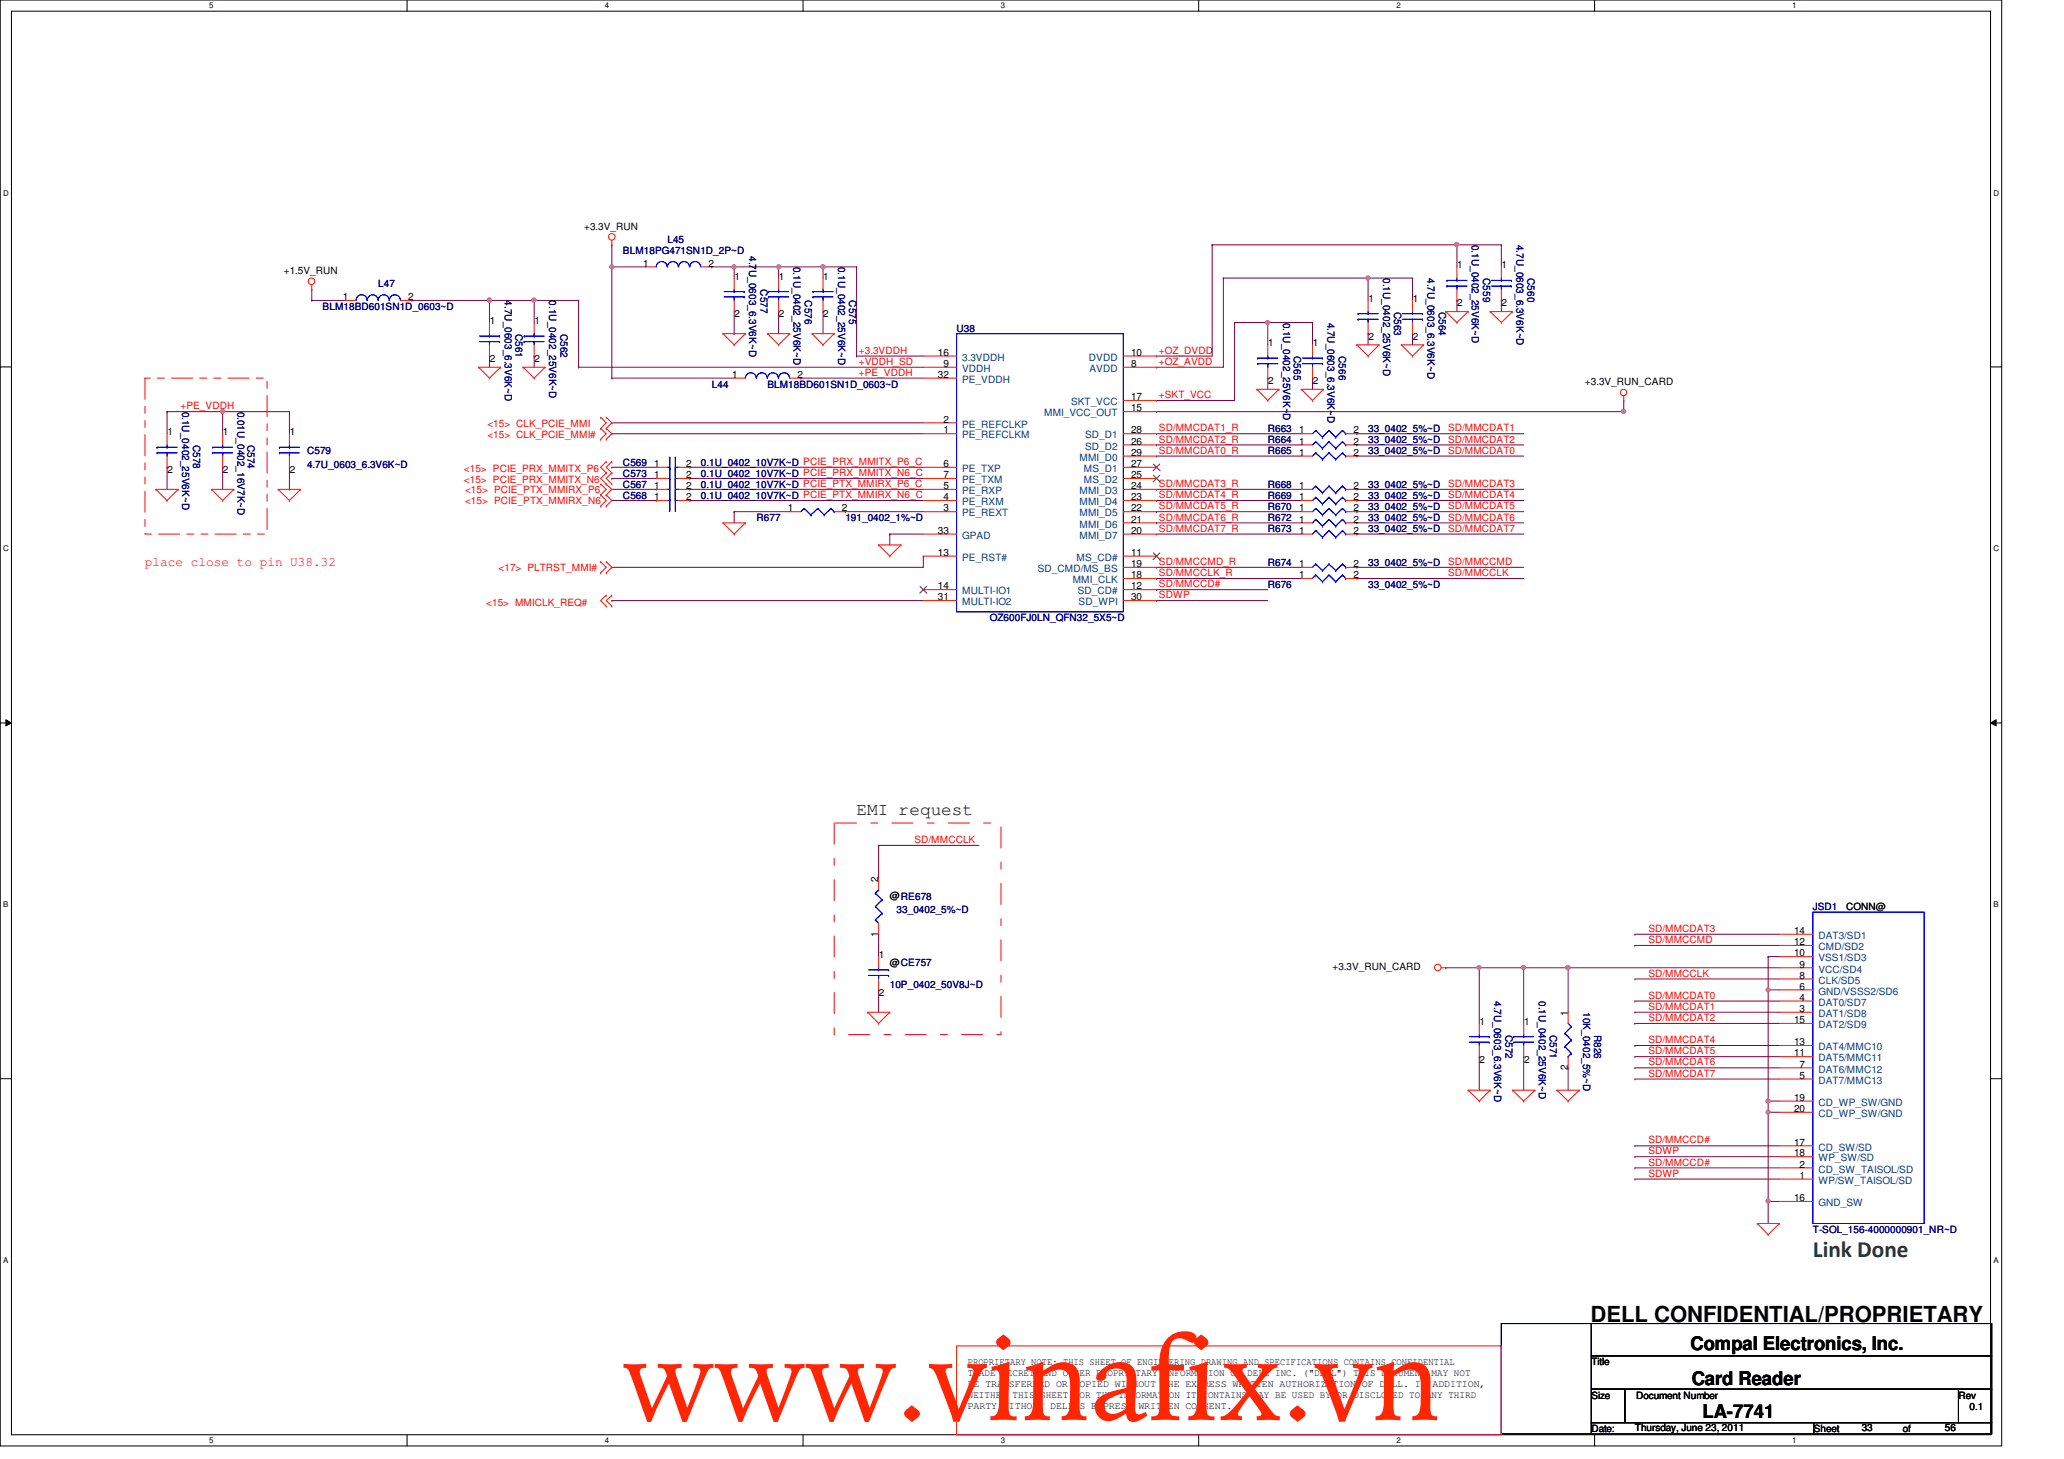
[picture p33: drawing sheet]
<svg xmlns="http://www.w3.org/2000/svg" width="297mm" height="210mm" viewBox="0 0 297 210" stroke-linecap="round" stroke-linejoin="round" font-family="sans-serif">
<defs><g id="words">
<text font-size="16.9" fill="#ff2600" x="89.6" y="204.3">www.vinafix.vn</text>
<text font-size="3.3" fill="#008000" x="260.9" y="180.8">Link Done</text>
<text font-size="3.2" x="228.9" y="190.2">DELL CONFIDENTIAL/PROPRIETARY</text>
<g font-size="2.7">
<text x="243.3" y="194.3">Compal Electronics, Inc.</text>
<text x="243.5" y="199.2">Card Reader</text>
<text x="245" y="204">LA-7741</text>
</g>
<text font-size="2.5" x="123.3" y="117.3">EMI request</text>
<text font-size="1.9" fill="#f00" x="20.9" y="81.5">place close to pin U38.32</text>
<g font-size="1.4">
<text x="84.1" y="33.1">+3.3V_RUN</text>
<text x="40.8" y="39.5">+1.5V_RUN</text>
<text x="92.5" y="38.4">1</text>
<text x="102" y="38.4">2</text>
<text x="105.7" y="40.2">1</text>
<text x="112.1" y="40.2">1</text>
<text x="118.5" y="40.2">1</text>
<text x="209.7" y="38.6">1</text>
<text x="216.1" y="38.6">1</text>
<text x="49.4" y="43.2">1</text>
<text x="58.8" y="43.2">2</text>
<text x="70.5" y="46.6">1</text>
<text x="76.9" y="46.6">1</text>
<text x="105.7" y="45.7">2</text>
<text x="112.1" y="45.7">2</text>
<text x="118.5" y="45.7">2</text>
<text x="196.9" y="43.4">1</text>
<text x="203.3" y="43.4">1</text>
<text x="209.7" y="44.1">2</text>
<text x="216.1" y="44.1">2</text>
<text x="70.5" y="52.1">2</text>
<text x="76.9" y="52.1">2</text>
<text x="135" y="51.2">16</text>
<text x="135.8" y="52.8">9</text>
<text x="162.8" y="52.8">8</text>
<text x="162.8" y="51.2">10</text>
<text x="182.5" y="49.8">1</text>
<text x="188.9" y="49.8">1</text>
<text x="196.9" y="48.9">2</text>
<text x="203.3" y="48.9">2</text>
<text x="105.4" y="54.4">1</text>
<text x="114.8" y="54.4">2</text>
<text x="135" y="54.4">32</text>
<text x="162.8" y="57.6">17</text>
<text x="162.8" y="59.2">15</text>
<text x="182.5" y="55.3">2</text>
<text x="188.9" y="55.3">2</text>
<text x="228.1" y="55.5">+3.3V_RUN_CARD</text>
<text x="24.1" y="62.6">1</text>
<text x="32.1" y="62.6">1</text>
<text x="41.7" y="62.6">1</text>
<text x="135.8" y="62.4">1</text>
<text x="135.8" y="60.8">2</text>
<text x="162.8" y="64">26</text>
<text x="162.8" y="62.4">28</text>
<text x="162.8" y="65.6">29</text>
<text x="187" y="64">1</text>
<text x="187" y="65.6">1</text>
<text x="187" y="62.4">1</text>
<text x="194.8" y="64">2</text>
<text x="194.8" y="65.6">2</text>
<text x="194.8" y="62.4">2</text>
<text x="24.1" y="68.1">2</text>
<text x="32.1" y="68.1">2</text>
<text x="41.7" y="68.1">2</text>
<text x="94.1" y="68.8">1</text>
<text x="94.1" y="67.2">1</text>
<text x="94.1" y="72">1</text>
<text x="94.1" y="70.4">1</text>
<text x="98.8" y="68.8">2</text>
<text x="98.8" y="67.2">2</text>
<text x="98.8" y="72">2</text>
<text x="98.8" y="70.4">2</text>
<text x="135.8" y="67.2">6</text>
<text x="135.8" y="68.8">7</text>
<text x="135.8" y="70.4">5</text>
<text x="135.8" y="72">4</text>
<text x="162.8" y="70.4">24</text>
<text x="162.8" y="72">23</text>
<text x="162.8" y="67.2">27</text>
<text x="162.8" y="68.8">25</text>
<text x="187" y="72">1</text>
<text x="187" y="70.4">1</text>
<text x="194.8" y="72">2</text>
<text x="194.8" y="70.4">2</text>
<text x="113.4" y="73.6">1</text>
<text x="121.2" y="73.6">2</text>
<text x="135" y="76.8">33</text>
<text x="135.8" y="73.6">3</text>
<text x="162.8" y="75.2">21</text>
<text x="162.8" y="76.8">20</text>
<text x="162.8" y="73.6">22</text>
<text x="187" y="76.8">1</text>
<text x="187" y="75.2">1</text>
<text x="187" y="73.6">1</text>
<text x="194.8" y="76.8">2</text>
<text x="194.8" y="75.2">2</text>
<text x="194.8" y="73.6">2</text>
<text x="135" y="80">13</text>
<text x="162.8" y="80">11</text>
<text x="162.8" y="83.2">18</text>
<text x="162.8" y="81.6">19</text>
<text x="187" y="83.2">1</text>
<text x="187" y="81.6">1</text>
<text x="194.8" y="83.2">2</text>
<text x="194.8" y="81.6">2</text>
<text x="135" y="84.8">14</text>
<text x="135" y="86.4">31</text>
<text x="162.8" y="86.4">30</text>
<text x="162.8" y="84.8">12</text>
<text x="126.4" y="126.9" transform="rotate(-90 126.4 126.9)">2</text>
<text x="128.1" y="129.4">@RE678</text>
<text x="265.7" y="131">CONN@</text>
<text x="126.4" y="134.7" transform="rotate(-90 126.4 134.7)">1</text>
<text x="126.5" y="137.8">1</text>
<text x="258.2" y="134.4">14</text>
<text x="258.2" y="136">12</text>
<text x="258.2" y="137.6">10</text>
<text x="126.5" y="143.3">2</text>
<text x="128.1" y="139">@CE757</text>
<text x="191.8" y="139.6">+3.3V_RUN_CARD</text>
<text x="259" y="139.2">9</text>
<text x="259" y="140.8">8</text>
<text x="259" y="142.4">6</text>
<text x="259" y="144">4</text>
<text x="212.9" y="147.4">1</text>
<text x="219.3" y="147.4">1</text>
<text x="225.6" y="146.1" transform="rotate(-90 225.6 146.1)">1</text>
<text x="258.2" y="147.2">15</text>
<text x="259" y="145.6">3</text>
<text x="212.9" y="152.9">2</text>
<text x="219.3" y="152.9">2</text>
<text x="225.6" y="153.9" transform="rotate(-90 225.6 153.9)">2</text>
<text x="258.2" y="150.4">13</text>
<text x="258.2" y="152">11</text>
<text x="259" y="153.6">7</text>
<text x="259" y="155.2">5</text>
<text x="258.2" y="158.4">19</text>
<text x="258.2" y="160">20</text>
<text x="258.2" y="164.8">17</text>
<text x="258.2" y="166.4">18</text>
<text x="259" y="168">2</text>
<text x="258.2" y="172.8">16</text>
<text x="259" y="169.6">1</text>
<text x="139.3" y="196.4">PROPRIETARY NOTE: THIS SHEET OF ENGINEERING DRAWING AND SPECIFICATIONS CONTAINS CONFIDENTIAL</text>
<text x="139.3" y="198">TRADE SECRET AND OTHER PROPRIETARY INFORMATION OF DELL INC. (&quot;DELL&quot;) THIS DOCUMENT MAY NOT</text>
<text x="229" y="196.4">Title</text>
<text x="139.3" y="199.6">BE TRANSFERRED OR COPIED WITHOUT THE EXPRESS WRITTEN AUTHORIZATION OF DELL. IN ADDITION,</text>
<text x="139.3" y="201.1">NEITHER THIS SHEET NOR THE INFORMATION IT CONTAINS WAY BE USED BY OR DISCLOSED TO ANY THIRD</text>
<text x="139.3" y="202.7">PARTY WITHOUT DELL'S EXPRESS WRITTEN CONSENT.</text>
<text x="229" y="201.2">Size</text>
<text x="235.5" y="201.2">Document Number</text>
<text x="281.9" y="201.2">Rev</text>
<text x="283.5" y="202.8">0.1</text>
<text x="229" y="206">Date:</text>
<text x="235.3" y="205.9">Thursday, June 23, 2011</text>
<text x="261" y="206">Sheet</text>
<text x="267.9" y="205.9">33</text>
<text x="273.9" y="206">of</text>
<text x="279.9" y="205.9">56</text>
</g>
<g font-size="1.4" fill="#000080">
<text x="96.1" y="35">L45</text>
<text x="211.8" y="35.2" transform="rotate(90 211.8 35.2)">0.1U_0402_25V6K~D</text>
<text x="218.2" y="35.2" transform="rotate(90 218.2 35.2)">4.7U_0603_6.3V6K~D</text>
<text x="54.4" y="41.4">L47</text>
<text x="89.7" y="36.6">BLM18PG471SN1D_2P~D</text>
<text x="107.8" y="36.8" transform="rotate(90 107.8 36.8)">4.7U_0603_6.3V6K~D</text>
<text x="109.4" y="41.6" transform="rotate(90 109.4 41.6)">C577</text>
<text x="114.2" y="38.4" transform="rotate(90 114.2 38.4)">0.1U_0402_25V6K~D</text>
<text x="120.6" y="38.4" transform="rotate(90 120.6 38.4)">0.1U_0402_25V6K~D</text>
<text x="199" y="40" transform="rotate(90 199 40)">0.1U_0402_25V6K~D</text>
<text x="205.4" y="40" transform="rotate(90 205.4 40)">4.7U_0603_6.3V6K~D</text>
<text x="213.4" y="40" transform="rotate(90 213.4 40)">C559</text>
<text x="219.8" y="40" transform="rotate(90 219.8 40)">C560</text>
<text x="46.4" y="44.6">BLM18BD601SN1D_0603~D</text>
<text x="72.6" y="43.2" transform="rotate(90 72.6 43.2)">4.7U_0603_6.3V6K~D</text>
<text x="79" y="43.2" transform="rotate(90 79 43.2)">0.1U_0402_25V6K~D</text>
<text x="115.8" y="43.2" transform="rotate(90 115.8 43.2)">C576</text>
<text x="122.2" y="43.2" transform="rotate(90 122.2 43.2)">C575</text>
<text x="137.7" y="47.8">U38</text>
<text x="184.7" y="46.4" transform="rotate(90 184.7 46.4)">0.1U_0402_25V6K~D</text>
<text x="191" y="46.4" transform="rotate(90 191 46.4)">4.7U_0603_6.3V6K~D</text>
<text x="200.7" y="44.8" transform="rotate(90 200.7 44.8)">C563</text>
<text x="207" y="44.8" transform="rotate(90 207 44.8)">C564</text>
<text x="74.2" y="48" transform="rotate(90 74.2 48)">C561</text>
<text x="80.6" y="48" transform="rotate(90 80.6 48)">C562</text>
<text x="186.2" y="51.2" transform="rotate(90 186.2 51.2)">C565</text>
<text x="192.7" y="51.2" transform="rotate(90 192.7 51.2)">C566</text>
<text x="26.2" y="59.2" transform="rotate(90 26.2 59.2)">0.1U_0402_25V6K~D</text>
<text x="34.2" y="59.2" transform="rotate(90 34.2 59.2)">0.01U_0402_16V7K~D</text>
<text x="102.4" y="55.8">L44</text>
<text x="110.4" y="55.8">BLM18BD601SN1D_0603~D</text>
<text x="27.8" y="64" transform="rotate(90 27.8 64)">C578</text>
<text x="35.6" y="64" transform="rotate(90 35.6 64)">C574</text>
<text x="44.2" y="65.4">C579</text>
<text x="182.5" y="63.8">R664</text>
<text x="182.5" y="65.4">R665</text>
<text x="182.5" y="62.2">R663</text>
<text x="196.9" y="63.8">33_0402_5%~D</text>
<text x="196.9" y="65.4">33_0402_5%~D</text>
<text x="196.9" y="62.2">33_0402_5%~D</text>
<text x="44.2" y="67.3">4.7U_0603_6.3V6K~D</text>
<text x="89.7" y="68.6">C573</text>
<text x="89.7" y="67">C569</text>
<text x="89.7" y="71.8">C568</text>
<text x="89.7" y="70.2">C567</text>
<text x="100.9" y="68.6">0.1U_0402_10V7K~D PCIE_PRX_MMITX_N6_C</text>
<text x="100.9" y="67">0.1U_0402_10V7K~D PCIE_PRX_MMITX_P6_C</text>
<text x="100.9" y="71.8">0.1U_0402_10V7K~D PCIE_PTX_MMIRX_N6_C</text>
<text x="100.9" y="70.2">0.1U_0402_10V7K~D PCIE_PTX_MMIRX_P6_C</text>
<text x="182.5" y="71.8">R669</text>
<text x="182.5" y="70.2">R668</text>
<text x="196.9" y="71.8">33_0402_5%~D</text>
<text x="196.9" y="70.2">33_0402_5%~D</text>
<text x="108.9" y="75">R677</text>
<text x="121.7" y="75">191_0402_1%~D</text>
<text x="182.5" y="76.6">R673</text>
<text x="182.5" y="75">R672</text>
<text x="182.5" y="73.4">R670</text>
<text x="196.9" y="76.6">33_0402_5%~D</text>
<text x="196.9" y="75">33_0402_5%~D</text>
<text x="196.9" y="73.4">33_0402_5%~D</text>
<text x="182.5" y="81.4">R674</text>
<text x="196.9" y="81.4">33_0402_5%~D</text>
<text x="142.4" y="89.4">OZ600FJ0LN_QFN32_5X5~D</text>
<text x="182.5" y="84.6">R676</text>
<text x="196.9" y="84.6">33_0402_5%~D</text>
<text x="129" y="131.3">33_0402_5%~D</text>
<text x="260.9" y="131">JSD1</text>
<text x="128.1" y="142.2">10P_0402_50V8J~D</text>
<text x="215" y="144" transform="rotate(90 215 144)">4.7U_0603_6.3V6K~D</text>
<text x="216.7" y="148.8" transform="rotate(90 216.7 148.8)">C572</text>
<text x="221.4" y="144" transform="rotate(90 221.4 144)">0.1U_0402_25V6K~D</text>
<text x="223.1" y="148.8" transform="rotate(90 223.1 148.8)">C571</text>
<text x="227.8" y="145.6" transform="rotate(90 227.8 145.6)">10K_0402_5%~D</text>
<text x="229.4" y="148.8" transform="rotate(90 229.4 148.8)">R826</text>
<text x="260.9" y="177.4">T-SOL_156-4000000901_NR~D</text>
</g>
<g font-size="1.4" fill="#f00">
<text x="123.6" y="50.9">+3.3VDDH</text>
<text x="123.6" y="52.5">+VDDH_SD</text>
<text x="166.8" y="52.5">+OZ_AVDD</text>
<text x="166.8" y="50.9">+OZ_DVDD</text>
<text x="26" y="58.9">+PE_VDDH</text>
<text x="123.6" y="54.1">+PE_VDDH</text>
<text x="166.8" y="57.3">+SKT_VCC</text>
<text x="70.1" y="61.4">&lt;15&gt; CLK_PCIE_MMI</text>
<text x="70.1" y="63">&lt;15&gt; CLK_PCIE_MMI#</text>
<text x="166.8" y="65.3">SD/MMCDAT0_R</text>
<text x="166.8" y="62.1">SD/MMCDAT1_R</text>
<text x="166.8" y="63.7">SD/MMCDAT2_R</text>
<text x="208.4" y="62.1">SD/MMCDAT1</text>
<text x="208.4" y="63.7">SD/MMCDAT2</text>
<text x="208.4" y="65.3">SD/MMCDAT0</text>
<text x="66.8" y="67.9">&lt;15&gt; PCIE_PRX_MMITX_P6</text>
<text x="66.8" y="69.5">&lt;15&gt; PCIE_PRX_MMITX_N6</text>
<text x="66.9" y="71">&lt;15&gt; PCIE_PTX_MMIRX_P6</text>
<text x="166.8" y="71.7">SD/MMCDAT4_R</text>
<text x="166.8" y="70.1">SD/MMCDAT3_R</text>
<text x="208.4" y="70.1">SD/MMCDAT3</text>
<text x="208.4" y="71.7">SD/MMCDAT4</text>
<text x="66.9" y="72.6">&lt;15&gt; PCIE_PTX_MMIRX_N6</text>
<text x="166.8" y="76.5">SD/MMCDAT7_R</text>
<text x="166.8" y="73.3">SD/MMCDAT5_R</text>
<text x="166.8" y="74.9">SD/MMCDAT6_R</text>
<text x="208.4" y="73.3">SD/MMCDAT5</text>
<text x="208.4" y="74.9">SD/MMCDAT6</text>
<text x="208.4" y="76.5">SD/MMCDAT7</text>
<text x="71.8" y="82.2">&lt;17&gt; PLTRST_MMI#</text>
<text x="166.8" y="82.9">SD/MMCCLK_R</text>
<text x="166.8" y="81.3">SD/MMCCMD_R</text>
<text x="208.4" y="81.3">SD/MMCCMD</text>
<text x="208.4" y="82.9">SD/MMCCLK</text>
<text x="70" y="87.1">&lt;15&gt; MMICLK_REQ#</text>
<text x="166.8" y="86.1">SDWP</text>
<text x="166.8" y="84.5">SD/MMCCD#</text>
<text x="131.6" y="121.3">SD/MMCCLK</text>
<text x="237.2" y="135.7">SD/MMCCMD</text>
<text x="237.2" y="134.1">SD/MMCDAT3</text>
<text x="237.2" y="143.7">SD/MMCDAT0</text>
<text x="237.2" y="140.5">SD/MMCCLK</text>
<text x="237.2" y="145.3">SD/MMCDAT1</text>
<text x="237.2" y="146.9">SD/MMCDAT2</text>
<text x="237.2" y="150.1">SD/MMCDAT4</text>
<text x="237.2" y="154.9">SD/MMCDAT7</text>
<text x="237.2" y="153.3">SD/MMCDAT6</text>
<text x="237.2" y="151.7">SD/MMCDAT5</text>
<text x="237.2" y="167.7">SD/MMCCD#</text>
<text x="237.2" y="164.5">SD/MMCCD#</text>
<text x="237.2" y="166.1">SDWP</text>
<text x="237.2" y="169.3">SDWP</text>
</g>
<g font-size="1.4" fill="#004080">
<text x="138.5" y="53.5">VDDH</text>
<text x="138.5" y="51.9">3.3VDDH</text>
<text x="156.7" y="51.9">DVDD</text>
<text x="156.8" y="53.5">AVDD</text>
<text x="138.5" y="55.1">PE_VDDH</text>
<text x="150.3" y="59.9">MMI_VCC_OUT</text>
<text x="154.1" y="58.3">SKT_VCC</text>
<text x="138.5" y="63.1">PE_REFCLKM</text>
<text x="138.5" y="61.5">PE_REFCLKP</text>
<text x="156.2" y="64.7">SD_D2</text>
<text x="156.2" y="63.1">SD_D1</text>
<text x="138.5" y="67.9">PE_TXP</text>
<text x="138.5" y="69.5">PE_TXM</text>
<text x="138.5" y="71.1">PE_RXP</text>
<text x="155.4" y="71.1">MMI_D3</text>
<text x="155.4" y="66.3">MMI_D0</text>
<text x="156" y="67.9">MS_D1</text>
<text x="156" y="69.5">MS_D2</text>
<text x="138.5" y="74.3">PE_REXT</text>
<text x="138.5" y="72.7">PE_RXM</text>
<text x="138.5" y="77.5">GPAD</text>
<text x="155.4" y="72.7">MMI_D4</text>
<text x="155.4" y="75.9">MMI_D6</text>
<text x="155.4" y="77.5">MMI_D7</text>
<text x="155.4" y="74.3">MMI_D5</text>
<text x="138.5" y="80.7">PE_RST#</text>
<text x="149.3" y="82.3">SD_CMD/MS_BS</text>
<text x="154.4" y="83.9">MMI_CLK</text>
<text x="154.9" y="80.7">MS_CD#</text>
<text x="138.5" y="85.5">MULTI-IO1</text>
<text x="138.5" y="87.1">MULTI-IO2</text>
<text x="155.1" y="85.5">SD_CD#</text>
<text x="155.2" y="87.1">SD_WPI</text>
<text x="261.7" y="135.1">DAT3/SD1</text>
<text x="261.7" y="136.7">CMD/SD2</text>
<text x="261.7" y="138.3">VSS1/SD3</text>
<text x="261.7" y="139.9">VCC/SD4</text>
<text x="261.7" y="141.5">CLK/SD5</text>
<text x="261.7" y="143.1">GND/VSSS2/SD6</text>
<text x="261.7" y="144.7">DAT0/SD7</text>
<text x="261.7" y="146.3">DAT1/SD8</text>
<text x="261.7" y="147.9">DAT2/SD9</text>
<text x="261.7" y="151.1">DAT4/MMC10</text>
<text x="261.7" y="152.7">DAT5/MMC11</text>
<text x="261.7" y="154.3">DAT6/MMC12</text>
<text x="261.7" y="155.9">DAT7/MMC13</text>
<text x="261.7" y="159.1">CD_WP_SW/GND</text>
<text x="261.7" y="160.7">CD_WP_SW/GND</text>
<text x="261.7" y="165.5">CD_SW/SD</text>
<text x="261.7" y="167.1">WP_SW/SD</text>
<text x="261.7" y="173.5">GND_SW</text>
<text x="261.7" y="168.7">CD_SW_TAISOL/SD</text>
<text x="261.7" y="170.3">WP/SW_TAISOL/SD</text>
</g>
<g font-size="1.1">
<text x="30.1" y="1.1">5</text>
<text x="87" y="1.1">4</text>
<text x="144" y="1.1">3</text>
<text x="201" y="1.1">2</text>
<text x="257.9" y="1.1">1</text>
<text x=".5" y="28.2">D</text>
<text x="286.9" y="28.2">D</text>
<text x=".5" y="79.3">C</text>
<text x="286.9" y="79.3">C</text>
<text x=".5" y="130.6">B</text>
<text x="286.9" y="130.6">B</text>
<text x=".5" y="181.7">A</text>
<text x="286.9" y="181.7">A</text>
<text x="30.1" y="207.6">5</text>
<text x="87" y="207.6">4</text>
<text x="144" y="207.6">3</text>
<text x="201" y="207.6">2</text>
<text x="257.9" y="207.6">1</text>
</g>
</g></defs>
<path d="M0 0h288.1v208h-288.1zM1.6 1.6h284.9v204.8h-284.9z" fill="none" stroke="#000" stroke-width=".14"/>
<g fill="#fff">
<path d="M30.1 .2h.6v1.2h-.6z"/>
<path d="M30.1 206.6h.6v1.2h-.6z"/>
</g>
<path d="M58.6 0v1.6M58.6 206.4v1.6" fill="none" stroke="#000" stroke-width=".14"/>
<g fill="#fff">
<path d="M87 .2h.6v1.2h-.6z"/>
<path d="M87 206.6h.6v1.2h-.6z"/>
</g>
<path d="M115.6 0v1.6M115.6 206.4v1.6" fill="none" stroke="#000" stroke-width=".14"/>
<g fill="#fff">
<path d="M144 .2h.6v1.2h-.6z"/>
<path d="M144 206.6h.6v1.2h-.6z"/>
</g>
<path d="M172.5 0v1.6M172.5 206.4v1.6" fill="none" stroke="#000" stroke-width=".14"/>
<g fill="#fff">
<path d="M201 .2h.5v1.2h-.5z"/>
<path d="M201 206.6h.5v1.2h-.5z"/>
</g>
<path d="M229.5 0v1.6M229.5 206.4v1.6" fill="none" stroke="#000" stroke-width=".14"/>
<g fill="#fff">
<path d="M257.9 .2h.6v1.2h-.6z"/>
<path d="M257.9 206.6h.6v1.2h-.6z"/>
<path d="M.5 27.2h.7v1.2h-.7z"/>
<path d="M286.9 27.2h.8v1.2h-.8z"/>
<path d="M.5 78.4h.7v1.1h-.7z"/>
<path d="M286.9 78.4h.8v1.1h-.8z"/>
</g>
<path d="M0 52.8h1.6M286.5 52.8h1.6" fill="none" stroke="#000" stroke-width=".14"/>
<g fill="#fff">
<path d="M.5 129.6h.7v1.2h-.7z"/>
<path d="M286.9 129.6h.7v1.2h-.7z"/>
</g>
<path d="M0 104h1.6M.8 103.5l.8 .5-.8 .4zM286.5 104l.8-.5v.9zM286.5 104h1.6" fill="none" stroke="#000" stroke-width=".14"/>
<path d="M.8 103.5l.8 .5-.8 .4zM286.5 104l.8-.5v.9z" fill="#000"/>
<g fill="#fff">
<path d="M.5 180.8h.7v1.1h-.7z"/>
<path d="M286.9 180.8h.7v1.1h-.7z"/>
</g>
<path d="M0 155.2h1.6M286.5 155.2h1.6" fill="none" stroke="#000" stroke-width=".14"/>
<path d="M254.5 137.6h.1M254.5 137.6v4.8M254.5 172.8h.1M254.5 160h.1M254.5 160v12.8M254.5 172.8h1.6" fill="none" stroke="#800040" stroke-width=".14"/>
<circle cx="254.5" cy="160" r=".3" fill="#f0f"/>
<circle cx="254.5" cy="160" r=".3" fill="none" stroke="#f0f" stroke-width=".14"/>
<path d="M254.5 142.4h.1M254.5 142.4h1.6M254.5 142.4v16M235.3 168h.1M235.3 164.8h.1M235.3 166.4h.1M235.3 169.6h.1M235.3 168h20.8M235.3 164.8h20.8M235.3 166.4h20.8M235.3 169.6h20.8" fill="none" stroke="#800040" stroke-width=".14"/>
<circle cx="254.5" cy="142.4" r=".3" fill="#f0f"/>
<circle cx="254.5" cy="142.4" r=".3" fill="none" stroke="#f0f" stroke-width=".14"/>
<g fill="none" stroke="#800040" stroke-width=".14">
<path d="M225.7 139.2h.1M225.7 139.2h30.4M235.3 136h.1M235.3 134.4h.1M235.3 136h20.8M235.3 134.4h20.8M235.3 144h.1M235.3 145.6h.1M235.3 147.2h.1M235.3 150.4h.1M235.3 155.2h.1M235.3 153.6h.1"/>
<path d="M235.3 152h.1M235.3 140.8h.1M235.3 144h20.8M235.3 145.6h20.8M235.3 147.2h20.8M235.3 150.4h20.8M235.3 155.2h20.8M235.3 153.6h20.8M235.3 152h20.8M235.3 140.8h20.8"/>
</g>
<circle cx="225.7" cy="139.2" r=".31" fill="#f0f"/>
<circle cx="225.7" cy="139.2" r=".31" fill="none" stroke="#f0f" stroke-width=".14"/>
<path d="M254.5 158.4h.1M254.5 158.4h1.6M254.5 158.4v1.6" fill="none" stroke="#800040" stroke-width=".14"/>
<circle cx="254.5" cy="158.4" r=".3" fill="#f0f"/>
<circle cx="254.5" cy="158.4" r=".3" fill="none" stroke="#f0f" stroke-width=".14"/>
<path d="M254.5 137.6h.1M254.5 137.6h1.6M254.5 160h.1M254.5 172.8h.1M254.5 160h1.6M254.5 172.8v3.2" fill="none" stroke="#800040" stroke-width=".14"/>
<circle cx="254.5" cy="172.8" r=".3" fill="#f0f"/>
<circle cx="254.5" cy="172.8" r=".3" fill="none" stroke="#f0f" stroke-width=".14"/>
<g fill="none" stroke="#800040" stroke-width=".14">
<path d="M88 35.2h.1M88 35.2v3.2M24 59.2h.1M24 59.2v3.2M76.9 51.2h.1M76.9 43.2h.1M76.9 43.2v3.2M76.9 51.2v1.6M76.9 43.2h6.4M115.3 54.4h.1M115.3 54.4h17.6M123.3 51.2h.1"/>
<path d="M123.3 51.2h9.6"/>
</g>
<circle cx="76.8" cy="43.2" r=".3" fill="#f0f"/>
<circle cx="76.8" cy="43.2" r=".3" fill="none" stroke="#f0f" stroke-width=".14"/>
<path d="M70.4 43.2h.1M70.4 43.2v3.2" fill="none" stroke="#800040" stroke-width=".14"/>
<circle cx="70.4" cy="43.2" r=".3" fill="#f0f"/>
<circle cx="70.4" cy="43.2" r=".3" fill="none" stroke="#f0f" stroke-width=".14"/>
<g fill="none" stroke="#800040" stroke-width=".14">
<path d="M118.4 38.4h.1M118.4 38.4h4.9M123.3 38.4h.1M123.3 38.4v12.8M44.9 43.2h.1M44.9 41.6h.1M44.9 43.2h4.8M44.9 41.6v1.6M70.4 51.2h.1M70.4 51.2v1.6M88 54.4h.1M88 54.4h17.7"/>
<path d="M112.1 44.8h.1M112.1 44.8v3.2M118.4 44.8h.1M118.4 44.8v3.2"/>
</g>
<circle cx="118.4" cy="38.4" r=".3" fill="#f0f"/>
<circle cx="118.4" cy="38.4" r=".3" fill="none" stroke="#f0f" stroke-width=".14"/>
<g fill="none" stroke="#800040" stroke-width=".14">
<path d="M88 38.4h.1M88 38.4h4.9M112.1 38.4h.1M112.1 38.4v1.6M118.4 38.4h.1M118.4 38.4v1.6M24 59.2h.1M24 59.2h8M32 59.2h.1M32 59.2v3.2M83.3 43.2h.1M83.3 52.8h.1"/>
<path d="M83.3 43.2v9.6M83.3 52.8h49.6M32 67.2h.1M32 67.2v3.2M105.7 73.6h.1M105.7 73.6h8M105.7 73.6v1.6M121.7 73.6h.1M121.7 73.6h11.2M128.1 76.8h.1M128.1 76.8v1.6M128.1 76.8h4.8"/>
<path d="M88 86.4h.1M88 81.6h.1M88 86.4h44.9M88 81.6h44.9"/>
</g>
<circle cx="88.1" cy="38.4" r=".3" fill="#f0f"/>
<circle cx="88.1" cy="38.4" r=".3" fill="none" stroke="#f0f" stroke-width=".14"/>
<path d="M70.4 43.2h.1M70.4 43.2h6.5M132.9 80h.1M132.9 80v1.6" fill="none" stroke="#800040" stroke-width=".14"/>
<circle cx="70.4" cy="43.2" r=".3" fill="#f0f"/>
<circle cx="70.4" cy="43.2" r=".3" fill="none" stroke="#f0f" stroke-width=".14"/>
<path d="M105.7 38.4h.1M105.7 38.4h6.4" fill="none" stroke="#800040" stroke-width=".14"/>
<circle cx="112.1" cy="38.4" r=".3" fill="#f0f"/>
<circle cx="112.1" cy="38.4" r=".3" fill="none" stroke="#f0f" stroke-width=".14"/>
<circle cx="105.6" cy="38.4" r=".31" fill="#f0f"/>
<circle cx="105.6" cy="38.4" r=".31" fill="none" stroke="#f0f" stroke-width=".14"/>
<g fill="none" stroke="#800040" stroke-width=".14">
<path d="M174.5 35.2h.1M174.5 35.2v16h-8M174.5 35.2h41.6M209.7 35.2h.1M209.7 35.2v3.2M216.1 35.2h.1M216.1 35.2v3.2M166.5 52.8h.1M166.5 51.2h.1M166.5 52.8h9.6M24 67.2h.1M24 67.2v3.2"/>
<path d="M88 60.8h.1M88 62.4h.1M88 67.2h.1M88 68.8h.1M88 60.8h44.9M88 62.4h44.9M88 68.8h6.4M88 67.2h6.4M88 70.4h6.4M88 72h6.4M94.4 70.4h.1M94.4 72h.1"/>
<path d="M99.3 68.8h.1M99.3 67.2h.1M99.3 72h.1M99.3 70.4h.1M99.3 68.8h33.6M99.3 67.2h33.6M99.3 70.4h33.6M99.3 72h33.6"/>
</g>
<circle cx="209.7" cy="35.2" r=".31" fill="#f0f"/>
<circle cx="209.7" cy="35.2" r=".31" fill="none" stroke="#f0f" stroke-width=".14"/>
<path d="M176.1 40h.1M176.1 40h27.2M196.9 48h.1M196.9 40h.1M196.9 48v1.6M209.7 43.2h.1M209.7 43.2v1.6M216.1 43.2h.1M216.1 43.2v1.6" fill="none" stroke="#800040" stroke-width=".14"/>
<circle cx="196.8" cy="40" r=".3" fill="#f0f"/>
<circle cx="196.8" cy="40" r=".3" fill="none" stroke="#f0f" stroke-width=".14"/>
<g fill="none" stroke="#800040" stroke-width=".14">
<path d="M166.5 57.6h.1M176.1 40h.1M176.1 40v12.8M177.7 46.4h.1M177.7 46.4v11.2h-11.2M177.7 46.4h11.2M182.5 54.4h.1M182.5 46.4h.1M182.5 54.4v1.6M196.9 40h.1M196.9 40v3.2M203.3 40h.1"/>
<path d="M203.3 48h.1M203.3 40v3.2M203.3 48v1.6"/>
</g>
<circle cx="182.5" cy="46.4" r=".3" fill="#f0f"/>
<circle cx="182.5" cy="46.4" r=".3" fill="none" stroke="#f0f" stroke-width=".14"/>
<path d="M166.5 59.2h.1M166.5 59.2h67.2M182.5 46.4h.1M182.5 46.4v3.2M188.9 46.4h.1M188.9 54.4h.1M188.9 46.4v3.2M188.9 54.4v1.6" fill="none" stroke="#800040" stroke-width=".14"/>
<circle cx="233.7" cy="59.2" r=".31" fill="#f0f"/>
<circle cx="233.7" cy="59.2" r=".31" fill="none" stroke="#f0f" stroke-width=".14"/>
<path d="M32 59.2h.1M32 59.2h9.7M233.7 57.6h.1M233.7 57.6v1.6" fill="none" stroke="#800040" stroke-width=".14"/>
<circle cx="32" cy="59.2" r=".3" fill="#f0f"/>
<circle cx="32" cy="59.2" r=".3" fill="none" stroke="#f0f" stroke-width=".14"/>
<path d="M112.1 38.4h.1M112.1 38.4h6.3" fill="none" stroke="#800040" stroke-width=".14"/>
<circle cx="118.4" cy="38.4" r=".3" fill="#f0f"/>
<circle cx="118.4" cy="38.4" r=".3" fill="none" stroke="#f0f" stroke-width=".14"/>
<g fill="none" stroke="#800040" stroke-width=".14">
<path d="M88 38.4h.1M88 38.4v16M102.4 38.4h.1M102.4 38.4h3.3M105.7 38.4h.1M105.7 38.4v1.6M41.7 59.2v3.2M59.3 43.2h.1M59.3 43.2h11.1M105.7 48h.1M105.7 44.8v3.2M41.7 62.4h.1"/>
<path d="M41.7 70.4h.1M41.7 67.2v3.2M126.4 121.6h.1M126.4 134.4h.1M126.4 121.6v4.8M126.4 134.4v3.2M126.4 121.6h14.5M208.1 139.2h.1M208.1 139.2h11.2M212.9 139.2h.1M212.9 139.2v8M219.3 139.2h.1"/>
<path d="M219.3 139.2v8M126.4 142.4h.1M126.4 142.4v3.2M212.9 152h.1M212.9 152v4.8M219.3 152h.1M219.3 152v4.8M225.7 153.6h.1M225.7 153.6v3.2"/>
</g>
<circle cx="212.8" cy="139.2" r=".3" fill="#f0f"/>
<circle cx="212.8" cy="139.2" r=".3" fill="none" stroke="#f0f" stroke-width=".14"/>
<path d="M219.3 139.2h.1M219.3 139.2h6.4M225.7 139.2h.1M225.7 139.2v6.4" fill="none" stroke="#800040" stroke-width=".14"/>
<circle cx="219.2" cy="139.2" r=".3" fill="#f0f"/>
<circle cx="219.2" cy="139.2" r=".3" fill="none" stroke="#f0f" stroke-width=".14"/>
<g fill="none" stroke="#800040" stroke-width=".14">
<path d="M166.5 65.6h.1M166.5 62.4h.1M166.5 64h.1M166.5 76.8h.1M166.5 73.6h.1M166.5 75.2h.1M166.5 72h.1M166.5 70.4h.1M166.5 62.4h20.8M166.5 64h20.8M166.5 65.6h20.8M166.5 70.4h20.8"/>
<path d="M166.5 72h20.8M166.5 73.6h20.8M166.5 75.2h20.8M166.5 76.8h20.8M195.3 62.4h.1M195.3 64h.1M195.3 65.6h.1M195.3 70.4h.1M195.3 72h.1M195.3 73.6h.1M195.3 75.2h.1M195.3 76.8h.1"/>
<path d="M195.3 62.4h24M195.3 64h24M195.3 65.6h24M195.3 70.4h24M195.3 72h24M195.3 73.6h24M195.3 75.2h24M195.3 76.8h24M166.5 83.2h.1M166.5 81.6h.1M166.5 86.4h.1M166.5 84.8h.1"/>
<path d="M166.5 81.6h20.8M166.5 83.2h20.8M166.5 86.4h16M166.5 84.8h16M195.3 81.6h.1M195.3 83.2h.1M195.3 81.6h24M195.3 83.2h24"/>
</g>
<g fill="none" stroke="#f00" stroke-width=".14">
<path d="M88 35.2h.1M88 34.6v.6M92.9 38.4h1.5M100.9 38.4h1.5M209.7 38.4v1.6M216.1 38.4v1.6M44.9 41.6h.1M44.9 41v.6M49.7 43.2h1.6M57.7 43.2h1.6M68.9 52.8h.1M68.9 52.8h3.1"/>
<path d="M68.9 52.8l1.5 1.6M70.4 54.4h.1M70.4 46.4v1.6M70.4 49.6v1.6M72 52.8h.1M72 52.8l-1.6 1.6M75.3 52.8h.1M75.3 52.8h3.1M75.3 52.8l1.6 1.6M76.9 54.4h.1M76.9 46.4v1.6M76.9 49.6v1.6"/>
<path d="M78.4 52.8h.1M78.4 52.8l-1.5 1.6M104.1 48h.1M104.1 48h3.2M104.1 48l1.6 1.6M105.7 49.6h.1M105.7 54.4h1.6M105.7 40v1.6M105.7 43.2v1.6M107.3 48h.1M107.3 48l-1.6 1.6M110.4 48h.1"/>
<path d="M110.4 48h3.3M110.4 48l1.7 1.6M112.1 49.6h.1M112.1 40v1.6M112.1 43.2v1.6M113.7 48h.1M113.7 48l-1.6 1.6M113.7 54.4h1.6M116.9 48h.1M116.9 48h3.2M116.9 48l1.5 1.6M118.4 49.6h.1"/>
<path d="M118.4 40v1.6M118.4 43.2v1.6M120.1 48h.1M120.1 48l-1.7 1.6M132.9 52.8h4.8M132.9 54.4h4.8M132.9 51.2h4.8M161.7 52.8h4.8M161.7 51.2h4.8M161.7 57.6h4.8M161.7 59.2h4.8M180.9 56h.1"/>
<path d="M180.9 56h3.2M180.9 56l1.6 1.6M182.5 57.6h.1M182.5 49.6v1.6M182.5 52.8v1.6M184.1 56h.1M184.1 56l-1.6 1.6M187.3 56h.1M187.3 56h3.2M187.3 56l1.6 1.6M188.9 57.6h.1M188.9 49.6v1.6"/>
<path d="M188.9 52.8v1.6M190.5 56h.1M190.5 56l-1.6 1.6M195.3 49.6h.1M195.3 49.6h3.2M195.3 49.6l1.6 1.6M196.9 51.2h.1M196.9 43.2v1.6M196.9 46.4v1.6M198.5 49.6h.1M198.5 49.6l-1.6 1.6M201.7 49.6h.1"/>
<path d="M201.7 49.6h3.2M201.7 49.6l1.6 1.6M203.3 51.2h.1M203.3 43.2v1.6M203.3 46.4v1.6M204.9 49.6h.1M204.9 49.6l-1.6 1.6M208.1 44.8h.1M208.1 44.8h3.2M208.1 44.8l1.6 1.6M209.7 46.4h.1M209.7 41.6v1.6"/>
<path d="M211.3 44.8h.1M211.3 44.8l-1.6 1.6M214.5 44.8h.1M214.5 44.8h3.2M214.5 44.8l1.6 1.6M216.1 46.4h.1M216.1 41.6v1.6M217.7 44.8h.1M217.7 44.8l-1.6 1.6M233.7 57.6h.1M233.7 57v.6M22.4 70.4h.1"/>
<path d="M22.4 70.4h3.3M22.4 70.4l1.6 1.6M24 72h.1M24 62.4v1.6M24 65.6v1.6M25.7 70.4h.1M25.7 70.4l-1.7 1.6M30.4 70.4h.1M30.4 70.4h3.3M30.4 70.4l1.6 1.6M32 72h.1M32 62.4v1.6"/>
<path d="M32 65.6v1.6M33.7 70.4h.1M33.7 70.4l-1.7 1.6M40 70.4h.1M40 70.4h3.3M40 70.4l1.7 1.6M41.7 72h.1M41.7 62.4v1.6M41.7 65.6v1.6M43.3 70.4h.1M43.3 70.4l-1.6 1.6M86.4 61.6h.1"/>
<path d="M86.4 60h.1M86.4 63.2h.1M86.4 72.8h.1M86.4 71.2h.1M86.4 69.6h.1M86.4 60l.8 .8-.8 .8M86.4 61.6l.8 .8-.8 .8M86.4 71.2l.8 .8-.8 .8M86.4 69.6l.8 .8-.8 .8M87.2 60h.1M87.2 61.6h.1M87.2 63.2h.1"/>
<path d="M87.2 66.4h.1M87.2 68h.1M87.2 69.6h.1M87.2 71.2h.1M87.2 72.8h.1M87.2 68l-.8 .8 .8 .8M87.2 60l.8 .8-.8 .8M87.2 61.6l.8 .8-.8 .8M87.2 66.4l-.8 .8 .8 .8M87.2 71.2l.8 .8-.8 .8M87.2 69.6l.8 .8-.8 .8M88 66.4h.1"/>
<path d="M88 68h.1M88 69.6h.1M88 66.4l-.8 .8 .8 .8M88 68l-.8 .8 .8 .8M94.4 70.4h1.7M94.4 68.8h1.7M94.4 67.2h1.7M94.4 72h1.7M97.7 70.4h1.6M97.7 68.8h1.6M97.7 67.2h1.6M97.7 72h1.6"/>
<path d="M104.1 75.2h.1M104.1 75.2h3.2M104.1 75.2l1.6 1.6M105.7 76.8h.1M107.3 75.2h.1M107.3 75.2l-1.6 1.6M113.7 73.6h1.6M120.1 73.6h1.6M126.4 78.4h.1M126.4 78.4h3.3M126.4 78.4l1.7 1.6M129.7 78.4h.1"/>
<path d="M129.7 78.4l-1.6 1.6M132.9 70.4h4.8M132.9 68.8h4.8M132.9 76.8h4.8M132.9 67.2h4.8M132.9 72h4.8M132.9 73.6h4.8M132.9 62.4h4.8M132.9 60.8h4.8M161.7 75.2h4.8M161.7 70.4h4.8M161.7 68.8h4.8"/>
<path d="M161.7 76.8h4.8M161.7 67.2h4.8M161.7 64h4.8M161.7 72h4.8M161.7 73.6h4.8M161.7 62.4h4.8M161.7 65.6h4.8M187.3 75.2h1.6M187.3 70.4h1.6M187.3 76.8h1.6M187.3 64h1.6M187.3 72h1.6"/>
<path d="M187.3 73.6h1.6M187.3 62.4h1.6M187.3 65.6h1.6M193.7 75.2h1.6M193.7 70.4h1.6M193.7 76.8h1.6M193.7 64h1.6M193.7 72h1.6M193.7 73.6h1.6M193.7 62.4h1.6M193.7 65.6h1.6M86.4 82.4h.1"/>
<path d="M86.4 80.8h.1M86.4 80.8l.8 .8-.8 .8M87.2 85.6h.1M87.2 87.2h.1M87.2 80.8h.1M87.2 82.4h.1M87.2 85.6l-.8 .8 .8 .8M87.2 80.8l.8 .8-.8 .8M88 85.6h.1M88 87.2h.1M88 85.6l-.8 .8 .8 .8M128.1 80h.1"/>
<path d="M132.9 80h4.8M132.9 84.8h4.8M132.9 86.4h4.8M161.7 83.2h4.8M161.7 80h4.8M161.7 84.8h4.8M161.7 86.4h4.8M161.7 81.6h4.8M187.3 83.2h1.6M187.3 81.6h1.6M193.7 83.2h1.6M193.7 81.6h1.6"/>
<path d="M126.4 126.4v1.6M126.4 132.8v1.6M126.4 137.6v1.6M207.4 139.2h.7M208.1 139.2h.1M256.1 139.2h4.8M256.1 134.4h4.8M256.1 136h4.8M256.1 137.6h4.8M124.9 145.6h.1M124.9 145.6h3.2M124.9 145.6l1.5 1.6"/>
<path d="M126.4 147.2h.1M126.4 140.8v1.6M128.1 145.6h.1M128.1 145.6l-1.7 1.6M211.3 156.8h.1M211.3 156.8h3.2M211.3 156.8l1.6 1.6M212.9 158.4h.1M212.9 147.2v1.6M212.9 150.4v1.6M214.5 156.8h.1M214.5 156.8l-1.6 1.6"/>
<path d="M217.7 156.8h.1M217.7 156.8h3.2M217.7 156.8l1.6 1.6M219.3 158.4h.1M219.3 147.2v1.6M219.3 150.4v1.6M220.9 156.8h.1M220.9 156.8l-1.6 1.6M224.1 156.8h.1M224.1 156.8h3.2M224.1 156.8l1.6 1.6M225.7 158.4h.1"/>
<path d="M225.7 145.6v1.6M225.7 152v1.6M227.3 156.8h.1M227.3 156.8l-1.6 1.6M256.1 145.6h4.8M256.1 140.8h4.8M256.1 142.4h4.8M256.1 144h4.8M256.1 147.2h4.8M256.1 150.4h4.8M256.1 152h4.8M256.1 153.6h4.8"/>
<path d="M256.1 155.2h4.8M256.1 158.4h4.8M252.9 176h.1M252.9 176h3.2M252.9 176l1.6 1.6M254.5 177.6h.1M256.1 176h.1M256.1 176l-1.6 1.6M256.1 172.8h4.8M256.1 160h4.8M256.1 168h4.8M256.1 169.6h4.8"/>
<path d="M256.1 164.8h4.8M256.1 166.4h4.8M137.7 193.6h78.4v12.8h-78.4z"/>
<circle cx="88" cy="34.1" r=".47"/>
<circle cx="44.8" cy="40.5" r=".47"/>
<circle cx="233.6" cy="56.5" r=".46"/>
<circle cx="206.9" cy="139.2" r=".47"/>
</g>
<path d="M216.1 190.4h12.9v15.9h-12.9zM229 190.4h57.6v4.7h-57.6zM229 195.1h57.6v4.8h-57.6zM229 199.9h4.8v4.8h-4.8zM233.8 199.9h48.1v4.8h-48.1zM281.9 199.9h4.7v4.8h-4.7zM229 204.7h32v1.6h-32zM261 204.7h25.6v1.6h-25.6z" fill="none" stroke="#000" stroke-width=".14"/>
<path d="M20.9 54.4h17.5v22.4h-17.5z" fill="none" stroke="#f00" stroke-width=".14" stroke-dasharray="3 1 1 1 1 1"/>
<path d="M120.1 118.4h24v30.4h-24z" fill="none" stroke="#f00" stroke-width=".14" stroke-dasharray="3 2 1 2"/>
<g fill="none" stroke="#00f" stroke-width=".14">
<path d="M94.4 38.4a.78 .78 0 0 1 .8-.8 .78 .78 0 0 1 .8 .8M96.1 38.4a.78 .78 0 0 1 .7-.8 .78 .78 0 0 1 .8 .8M97.7 38.4a.78 .78 0 0 1 .7-.8 .78 .78 0 0 1 .8 .8M99.3 38.4a.78 .78 0 0 1 .8-.8 .78 .78 0 0 1 .7 .8M51.3 43.2a.78 .78 0 0 1 .7-.8 .78 .78 0 0 1 .8 .8M52.9 43.2a.76 .76 0 0 1 .7-.8 .76 .76 0 0 1 .8 .8M54.4 43.2a.78 .78 0 0 1 .8-.8 .78 .78 0 0 1 .8 .8M56 43.2a.78 .78 0 0 1 .8-.8 .78 .78 0 0 1 .8 .8M69 49.1h2.9M69 48.3h2.9M70.4 48.3h.1M70.4 49.1h.1"/>
<path d="M70.4 48v.3M70.4 49.1v.5M71.9 49.1h.1M71.9 48.3h.1M75.4 49.1h.1M75.4 48.3h.1M75.4 49.1h2.9M75.4 48.3h2.9M76.9 48.3h.1M76.9 49.1h.1M76.9 48v.3M76.9 49.1v.5"/>
<path d="M104.2 42.7h2.9M104.2 42h2.9M105.7 42h.1M105.7 42.7h.1M105.7 41.6v.4M105.7 42.7v.5M107.1 42.7h.1M107.1 42h.1M107.3 54.4a.78 .78 0 0 1 .8-.8 .78 .78 0 0 1 .7 .8M108.9 54.4a.76 .76 0 0 1 .7-.8 .76 .76 0 0 1 .8 .8M110.4 54.4a.78 .78 0 0 1 .8-.8 .78 .78 0 0 1 .8 .8M110.6 42.7h.1"/>
<path d="M110.6 42h.1M110.6 42.7h2.9M110.6 42h2.9M112.1 54.4a.78 .78 0 0 1 .7-.8 .78 .78 0 0 1 .8 .8M112.1 42h.1M112.1 42.7h.1M112.1 41.6v.4M112.1 42.7v.5M117 42.7h.1M117 42h.1M117 42.7h2.9M117 42h2.9"/>
<path d="M118.4 42h.1M118.4 42.7h.1M118.4 41.6v.4M118.4 42.7v.5M137.7 48h24v40h-24zM181 52.3h.1M181 51.5h.1M181 52.3h2.9M181 51.5h2.9M182.5 51.5h.1M182.5 52.3h.1M182.5 51.2v.3"/>
<path d="M182.5 52.3v.5M187.4 52.3h2.9M187.4 51.5h2.9M188.9 51.5h.1M188.9 52.3h.1M188.9 51.2v.3M188.9 52.3v.5M190.3 52.3h.1M190.3 51.5h.1M195.4 45.9h.1M195.4 45.1h.1M195.4 45.9h2.9"/>
<path d="M195.4 45.1h2.9M196.9 45.1h.1M196.9 45.9h.1M196.9 44.8v.3M196.9 45.9v.5M201.8 45.9h2.9M201.8 45.1h2.9M203.3 45.1h.1M203.3 45.9h.1M203.3 44.8v.3M203.3 45.9v.5M204.7 45.9h.1"/>
<path d="M204.7 45.1h.1M208.2 41.1h.1M208.2 40.3h.1M208.2 41.1h2.9M208.2 40.3h2.9M209.7 40.3h.1M209.7 41.1h.1M209.7 40v.3M209.7 41.1v.5M214.6 41.1h2.9M214.6 40.3h2.9M216.1 40.3h.1"/>
<path d="M216.1 41.1h.1M216.1 40v.3M216.1 41.1v.5M217.5 41.1h.1M217.5 40.3h.1M22.6 65.2h.1M22.6 64.3h.1M22.6 65.2h2.9M22.6 64.3h2.9M24 64.3h.1M24 65.2h.1M24 64v.3"/>
<path d="M24 65.2v.4M30.6 65.2h.1M30.6 64.3h.1M30.6 65.2h2.9M30.6 64.3h2.9M32 64.3h.1M32 65.2h.1M32 64v.3M32 65.2v.4M40.2 65.2h.1M40.2 64.3h.1M40.2 65.2h2.9"/>
<path d="M40.2 64.3h2.9M41.7 64.3h.1M41.7 65.2h.1M41.7 64v.3M41.7 65.2v.4M96.1 68.8h.3M96.1 67.2h.3M96.1 72h.3M96.1 70.4h.3M96.4 68.8h.1M96.4 67.4h.1M96.4 67.2h.1"/>
<path d="M96.4 65.8h.1M96.4 72h.1M96.4 73.4h.1M96.4 70.4h.1M96.4 71.8h.1M96.4 65.8v7.6M97.2 67.4h.1M97.2 68.8h.1M97.2 65.8h.1M97.2 67.2h.1M97.2 73.4h.1M97.2 72h.1"/>
<path d="M97.2 71.8h.1M97.2 70.4h.1M97.2 68.8h.5M97.2 65.8v7.6M97.2 67.2h.5M97.2 72h.5M97.2 70.4h.5M115.7 73.2h.1M115.7 73.2l-.4 .4M115.7 73.2l1 .9M116.7 74.1h.1M117.7 73.2h.1"/>
<path d="M117.7 73.2l-1 .9M117.7 73.2l.9 .9M118.6 74.1h.1M119.6 73.2h.1M119.6 73.2l-1 .9M119.6 73.2l.5 .4M120.1 73.6h.1M189.4 76.3h.1M189.4 63.5h.1M189.4 74.7h.1M189.4 73.2h.1M189.4 65.2h.1"/>
<path d="M189.4 71.5h.1M189.4 69.9h.1M189.4 61.9h.1M189.4 76.3l-.5 .5M189.4 76.3l.9 1M189.4 63.5l-.5 .5M189.4 63.5l.9 1M189.4 74.7l-.5 .5M189.4 74.7l.9 1M189.4 73.2l-.5 .4M189.4 73.2l.9 .9M189.4 65.2l-.5 .4"/>
<path d="M189.4 65.2l.9 .9M189.4 71.5l-.5 .5M189.4 71.5l.9 1M189.4 69.9l-.5 .5M189.4 69.9l.9 1M189.4 61.9l-.5 .5M189.4 61.9l.9 1M190.3 77.3h.1M190.3 64.5h.1M190.3 75.7h.1M190.3 74.1h.1M190.3 66.1h.1"/>
<path d="M190.3 72.5h.1M190.3 70.9h.1M190.3 62.9h.1M191.3 76.3h.1M191.3 63.5h.1M191.3 74.7h.1M191.3 73.2h.1M191.3 65.2h.1M191.3 71.5h.1M191.3 69.9h.1M191.3 61.9h.1M191.3 76.3l-1 1"/>
<path d="M191.3 76.3l.9 1M191.3 63.5l-1 1M191.3 63.5l.9 1M191.3 74.7l-1 1M191.3 74.7l.9 1M191.3 73.2l-1 .9M191.3 73.2l.9 .9M191.3 65.2l-1 .9M191.3 65.2l.9 .9M191.3 71.5l-1 1M191.3 71.5l.9 1M191.3 69.9l-1 1"/>
<path d="M191.3 69.9l.9 1M191.3 61.9l-1 1M191.3 61.9l.9 1M192.2 77.3h.1M192.2 64.5h.1M192.2 75.7h.1M192.2 74.1h.1M192.2 66.1h.1M192.2 72.5h.1M192.2 70.9h.1M192.2 62.9h.1M193.2 76.3h.1"/>
<path d="M193.2 63.5h.1M193.2 74.7h.1M193.2 73.2h.1M193.2 65.2h.1M193.2 71.5h.1M193.2 69.9h.1M193.2 61.9h.1M193.2 76.3l-1 1M193.2 76.3l.5 .5M193.2 63.5l-1 1M193.2 63.5l.5 .5M193.2 74.7l-1 1"/>
<path d="M193.2 74.7l.5 .5M193.2 73.2l-1 .9M193.2 73.2l.5 .4M193.2 65.2l-1 .9M193.2 65.2l.5 .4M193.2 71.5l-1 1M193.2 71.5l.5 .5M193.2 69.9l-1 1M193.2 69.9l.5 .5M193.2 61.9l-1 1M193.2 61.9l.5 .5M193.7 76.8h.1"/>
<path d="M193.7 64h.1M193.7 75.2h.1M193.7 73.6h.1M193.7 65.6h.1M193.7 72h.1M193.7 70.4h.1M193.7 62.4h.1M189.4 82.7h.1M189.4 81.2h.1M189.4 82.7l-.5 .5M189.4 82.7l.9 1M189.4 81.2l-.5 .4"/>
<path d="M189.4 81.2l.9 .9M190.3 83.7h.1M190.3 82.1h.1M191.3 82.7h.1M191.3 81.2h.1M191.3 82.7l-1 1M191.3 82.7l.9 1M191.3 81.2l-1 .9M191.3 81.2l.9 .9M192.2 83.7h.1M192.2 82.1h.1M193.2 82.7h.1"/>
<path d="M193.2 81.2h.1M193.2 82.7l-1 1M193.2 82.7l.5 .5M193.2 81.2l-1 .9M193.2 81.2l.5 .4M193.7 83.2h.1M193.7 81.6h.1M125 139.5h2.9M126 132.3h.1M126 130.4h.1M126 128.5h.1M126 132.3l.4 .5"/>
<path d="M126 130.4l1 1M126 128.5l1 1M126.4 139.5h.1M126.4 128h.1M126.4 139.2v.3M126.4 128l-.4 .5M127 131.4h.1M127 129.5h.1M127 131.4l-1 .9M127 129.5l-1 .9M127.9 139.5h.1M260.9 131.2h16v44.8h-16z"/>
<path d="M125 140.3h2.9M126.4 140.3h.1M126.4 140.3v.5M127.9 140.3h.1M211.5 149.9h2.8M211.5 149.1h2.8M212.9 149.1h.1M212.9 149.9h.1M212.9 148.8v.3M212.9 149.9v.5M214.3 149.9h.1M214.3 149.1h.1"/>
<path d="M217.8 149.9h.1M217.8 149.1h.1M217.8 149.9h2.9M217.8 149.1h2.9M219.3 149.1h.1M219.3 149.9h.1M219.3 148.8v.3M219.3 149.9v.5M225.2 148.7h.1M225.2 150.6h.1M225.2 148.7l.9 .9M225.2 150.6l.9 1"/>
<path d="M225.7 152h.1M225.7 147.2l.4 .5M226.1 147.7h.1M226.1 149.6h.1M226.1 151.6h.1M226.1 147.7l-.9 1M226.1 149.6l-.9 1M226.1 151.6l-.4 .4"/>
</g>
<path d="M166 79.5l1 1M166 66.8l1 .9M166 68.4l1 .9M166.9 79.5l-1 1M166.9 66.8l-1 .9M166.9 68.4l-1 .9M132.4 84.4l1 .9M133.3 84.4l-.9 .9" fill="none" stroke="#804000" stroke-width=".14"/>
<circle cx="254.5" cy="160" r=".3" fill="#f0f"/>
<circle cx="254.5" cy="160" r=".3" fill="none" stroke="#f0f" stroke-width=".14"/>
<circle cx="254.5" cy="142.4" r=".3" fill="#f0f"/>
<circle cx="254.5" cy="142.4" r=".3" fill="none" stroke="#f0f" stroke-width=".14"/>
<circle cx="225.7" cy="139.2" r=".31" fill="#f0f"/>
<circle cx="225.7" cy="139.2" r=".31" fill="none" stroke="#f0f" stroke-width=".14"/>
<circle cx="254.5" cy="158.4" r=".3" fill="#f0f"/>
<circle cx="254.5" cy="158.4" r=".3" fill="none" stroke="#f0f" stroke-width=".14"/>
<circle cx="254.5" cy="172.8" r=".3" fill="#f0f"/>
<circle cx="254.5" cy="172.8" r=".3" fill="none" stroke="#f0f" stroke-width=".14"/>
<circle cx="76.8" cy="43.2" r=".3" fill="#f0f"/>
<circle cx="76.8" cy="43.2" r=".3" fill="none" stroke="#f0f" stroke-width=".14"/>
<circle cx="70.4" cy="43.2" r=".3" fill="#f0f"/>
<circle cx="70.4" cy="43.2" r=".3" fill="none" stroke="#f0f" stroke-width=".14"/>
<circle cx="118.4" cy="38.4" r=".3" fill="#f0f"/>
<circle cx="118.4" cy="38.4" r=".3" fill="none" stroke="#f0f" stroke-width=".14"/>
<circle cx="88.1" cy="38.4" r=".3" fill="#f0f"/>
<circle cx="88.1" cy="38.4" r=".3" fill="none" stroke="#f0f" stroke-width=".14"/>
<circle cx="70.4" cy="43.2" r=".3" fill="#f0f"/>
<circle cx="70.4" cy="43.2" r=".3" fill="none" stroke="#f0f" stroke-width=".14"/>
<circle cx="112.1" cy="38.4" r=".3" fill="#f0f"/>
<circle cx="112.1" cy="38.4" r=".3" fill="none" stroke="#f0f" stroke-width=".14"/>
<circle cx="105.6" cy="38.4" r=".31" fill="#f0f"/>
<circle cx="105.6" cy="38.4" r=".31" fill="none" stroke="#f0f" stroke-width=".14"/>
<circle cx="209.7" cy="35.2" r=".31" fill="#f0f"/>
<circle cx="209.7" cy="35.2" r=".31" fill="none" stroke="#f0f" stroke-width=".14"/>
<circle cx="196.8" cy="40" r=".3" fill="#f0f"/>
<circle cx="196.8" cy="40" r=".3" fill="none" stroke="#f0f" stroke-width=".14"/>
<circle cx="182.5" cy="46.4" r=".3" fill="#f0f"/>
<circle cx="182.5" cy="46.4" r=".3" fill="none" stroke="#f0f" stroke-width=".14"/>
<circle cx="233.7" cy="59.2" r=".31" fill="#f0f"/>
<circle cx="233.7" cy="59.2" r=".31" fill="none" stroke="#f0f" stroke-width=".14"/>
<circle cx="32" cy="59.2" r=".3" fill="#f0f"/>
<circle cx="32" cy="59.2" r=".3" fill="none" stroke="#f0f" stroke-width=".14"/>
<circle cx="118.4" cy="38.4" r=".3" fill="#f0f"/>
<circle cx="118.4" cy="38.4" r=".3" fill="none" stroke="#f0f" stroke-width=".14"/>
<circle cx="212.8" cy="139.2" r=".3" fill="#f0f"/>
<circle cx="212.8" cy="139.2" r=".3" fill="none" stroke="#f0f" stroke-width=".14"/>
<circle cx="219.2" cy="139.2" r=".3" fill="#f0f"/>
<circle cx="219.2" cy="139.2" r=".3" fill="none" stroke="#f0f" stroke-width=".14"/>
<use href="#words"/>
</svg>
